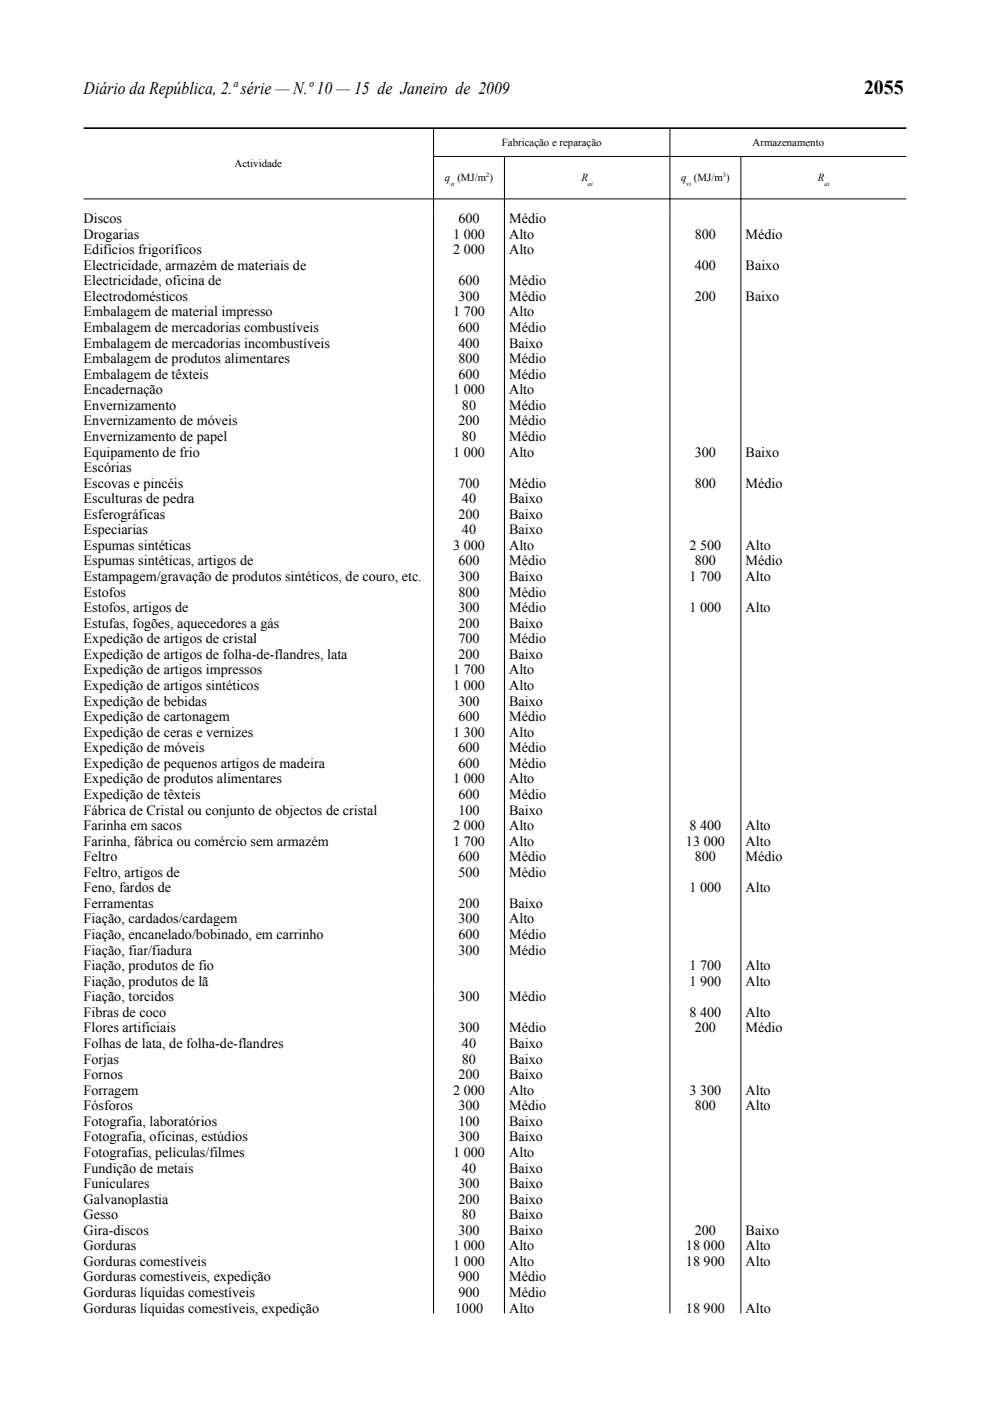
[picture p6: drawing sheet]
<svg xmlns="http://www.w3.org/2000/svg" width="210mm" height="297mm" viewBox="0 0 210 297" stroke-linecap="round" stroke-linejoin="round" font-family="sans-serif">
<defs><g id="words">
<text font-size="4.2" x="183.2" y="20">2055</text>
<text font-size="3.7" x="17.7" y="20">Diário da República, 2.ª série — N.º 10 — 15 de Janeiro de 2009</text>
<g font-size="3">
<text x="17.7" y="47.3">Discos</text>
<text x="97.2" y="47.3">600</text>
<text x="108" y="47.3">Médio</text>
<text x="17.7" y="50.6">Drogarias</text>
<text x="17.7" y="53.9">Edifícios frigoríficos</text>
<text x="96.1" y="50.6">1 000</text>
<text x="96.1" y="53.9">2 000</text>
<text x="108" y="50.6">Alto</text>
<text x="108" y="53.9">Alto</text>
<text x="147.3" y="50.6">800</text>
<text x="158.1" y="50.6">Médio</text>
<text x="17.7" y="57.2">Electricidade, armazém de materiais de</text>
<text x="147.3" y="57.2">400</text>
<text x="158.1" y="57.2">Baixo</text>
<text x="17.7" y="60.5">Electricidade, oficina de</text>
<text x="17.7" y="63.8">Electrodomésticos</text>
<text x="97.2" y="63.8">300</text>
<text x="97.2" y="60.5">600</text>
<text x="108" y="63.8">Médio</text>
<text x="108" y="60.5">Médio</text>
<text x="147.3" y="63.8">200</text>
<text x="158.1" y="63.8">Baixo</text>
<text x="17.7" y="67.1">Embalagem de material impresso</text>
<text x="17.7" y="70.4">Embalagem de mercadorias combustíveis</text>
<text x="96.1" y="67.1">1 700</text>
<text x="97.2" y="70.4">600</text>
<text x="108" y="67.1">Alto</text>
<text x="108" y="70.4">Médio</text>
<text x="17.7" y="73.7">Embalagem de mercadorias incombustíveis</text>
<text x="17.7" y="77">Embalagem de produtos alimentares</text>
<text x="97.2" y="77">800</text>
<text x="97.2" y="73.7">400</text>
<text x="108" y="77">Médio</text>
<text x="108" y="73.7">Baixo</text>
<text x="17.7" y="80.3">Embalagem de têxteis</text>
<text x="17.7" y="83.6">Encadernação</text>
<text x="96.1" y="83.6">1 000</text>
<text x="97.2" y="80.3">600</text>
<text x="108" y="83.6">Alto</text>
<text x="108" y="80.3">Médio</text>
<text x="17.7" y="86.9">Envernizamento</text>
<text x="97.9" y="86.9">80</text>
<text x="108" y="86.9">Médio</text>
<text x="17.7" y="90.2">Envernizamento de móveis</text>
<text x="17.7" y="93.5">Envernizamento de papel</text>
<text x="97.2" y="90.2">200</text>
<text x="97.9" y="93.5">80</text>
<text x="108" y="90.2">Médio</text>
<text x="108" y="93.5">Médio</text>
<text x="17.7" y="96.8">Equipamento de frio</text>
<text x="17.7" y="100.1">Escórias</text>
<text x="96.1" y="96.8">1 000</text>
<text x="108" y="96.8">Alto</text>
<text x="147.3" y="96.8">300</text>
<text x="158.1" y="96.8">Baixo</text>
<text x="17.7" y="103.4">Escovas e pincéis</text>
<text x="17.7" y="106.7">Esculturas de pedra</text>
<text x="97.2" y="103.4">700</text>
<text x="97.9" y="106.7">40</text>
<text x="108" y="103.4">Médio</text>
<text x="108" y="106.7">Baixo</text>
<text x="147.3" y="103.4">800</text>
<text x="158.1" y="103.4">Médio</text>
<text x="17.7" y="110">Esferográficas</text>
<text x="17.7" y="113.3">Especiarias</text>
<text x="97.2" y="110">200</text>
<text x="97.9" y="113.3">40</text>
<text x="108" y="110">Baixo</text>
<text x="108" y="113.3">Baixo</text>
<text x="17.7" y="116.6">Espumas sintéticas</text>
<text x="17.7" y="119.9">Espumas sintéticas, artigos de</text>
<text x="96.1" y="116.6">3 000</text>
<text x="97.2" y="119.9">600</text>
<text x="108" y="116.6">Alto</text>
<text x="108" y="119.9">Médio</text>
<text x="146.2" y="116.6">2 500</text>
<text x="147.3" y="119.9">800</text>
<text x="158.1" y="116.6">Alto</text>
<text x="158.1" y="119.9">Médio</text>
<text x="17.7" y="123.2">Estampagem/gravação de produtos sintéticos, de couro, etc.</text>
<text x="97.2" y="123.2">300</text>
<text x="108" y="123.2">Baixo</text>
<text x="146.2" y="123.2">1 700</text>
<text x="158.1" y="123.2">Alto</text>
<text x="17.7" y="126.5">Estofos</text>
<text x="17.7" y="129.8">Estofos, artigos de</text>
<text x="97.2" y="126.5">800</text>
<text x="97.2" y="129.8">300</text>
<text x="108" y="126.5">Médio</text>
<text x="108" y="129.8">Médio</text>
<text x="146.2" y="129.8">1 000</text>
<text x="158.1" y="129.8">Alto</text>
<text x="17.7" y="133.1">Estufas, fogões, aquecedores a gás</text>
<text x="17.7" y="136.4">Expedição de artigos de cristal</text>
<text x="97.2" y="133.1">200</text>
<text x="97.2" y="136.4">700</text>
<text x="108" y="133.1">Baixo</text>
<text x="108" y="136.4">Médio</text>
<text x="17.7" y="139.7">Expedição de artigos de folha -de -flandres, lata</text>
<text x="17.7" y="143">Expedição de artigos impressos</text>
<text x="96.1" y="143">1 700</text>
<text x="97.2" y="139.7">200</text>
<text x="108" y="143">Alto</text>
<text x="108" y="139.7">Baixo</text>
<text x="17.7" y="146.3">Expedição de artigos sintéticos</text>
<text x="17.7" y="149.6">Expedição de bebidas</text>
<text x="96.1" y="146.3">1 000</text>
<text x="97.2" y="149.6">300</text>
<text x="108" y="149.6">Baixo</text>
<text x="108" y="146.3">Alto</text>
<text x="17.7" y="152.9">Expedição de cartonagem</text>
<text x="97.2" y="152.9">600</text>
<text x="108" y="152.9">Médio</text>
<text x="17.7" y="156.2">Expedição de ceras e vernizes</text>
<text x="17.7" y="159.5">Expedição de móveis</text>
<text x="96.1" y="156.2">1 300</text>
<text x="97.2" y="159.5">600</text>
<text x="108" y="159.5">Médio</text>
<text x="108" y="156.2">Alto</text>
<text x="17.7" y="162.8">Expedição de pequenos artigos de madeira</text>
<text x="17.7" y="166.1">Expedição de produtos alimentares</text>
<text x="96.1" y="166.1">1 000</text>
<text x="97.2" y="162.8">600</text>
<text x="108" y="166.1">Alto</text>
<text x="108" y="162.8">Médio</text>
<text x="17.7" y="169.4">Expedição de têxteis</text>
<text x="17.7" y="172.7">Fábrica de Cristal ou conjunto de objectos de cristal</text>
<text x="97.2" y="169.4">600</text>
<text x="97.2" y="172.7">100</text>
<text x="108" y="169.4">Médio</text>
<text x="108" y="172.7">Baixo</text>
<text x="17.7" y="176">Farinha em sacos</text>
<text x="17.7" y="179.3">Farinha, fábrica ou comércio sem armazém</text>
<text x="96.1" y="176">2 000</text>
<text x="96.1" y="179.3">1 700</text>
<text x="108" y="176">Alto</text>
<text x="108" y="179.3">Alto</text>
<text x="145.4" y="179.3">13 000</text>
<text x="146.2" y="176">8 400</text>
<text x="158.1" y="176">Alto</text>
<text x="158.1" y="179.3">Alto</text>
<text x="17.7" y="182.6">Feltro</text>
<text x="17.7" y="185.9">Feltro, artigos de</text>
<text x="97.2" y="182.6">600</text>
<text x="97.2" y="185.9">500</text>
<text x="108" y="182.6">Médio</text>
<text x="108" y="185.9">Médio</text>
<text x="147.3" y="182.6">800</text>
<text x="158.1" y="182.6">Médio</text>
<text x="17.7" y="189.2">Feno, fardos de</text>
<text x="146.2" y="189.2">1 000</text>
<text x="158.1" y="189.2">Alto</text>
<text x="17.7" y="192.5">Ferramentas</text>
<text x="17.7" y="195.8">Fiação, cardados/cardagem</text>
<text x="97.2" y="192.5">200</text>
<text x="97.2" y="195.8">300</text>
<text x="108" y="192.5">Baixo</text>
<text x="108" y="195.8">Alto</text>
<text x="17.7" y="199.1">Fiação, encanelado/bobinado, em carrinho</text>
<text x="17.7" y="202.4">Fiação, fiar/fiadura</text>
<text x="97.2" y="202.4">300</text>
<text x="97.2" y="199.1">600</text>
<text x="108" y="202.4">Médio</text>
<text x="108" y="199.1">Médio</text>
<text x="17.7" y="205.7">Fiação, produtos de fio</text>
<text x="17.7" y="209">Fiação, produtos de lã</text>
<text x="146.2" y="205.7">1 700</text>
<text x="146.2" y="209">1 900</text>
<text x="158.1" y="205.7">Alto</text>
<text x="158.1" y="209">Alto</text>
<text x="17.7" y="212.3">Fiação, torcidos</text>
<text x="17.7" y="215.6">Fibras de coco</text>
<text x="97.2" y="212.3">300</text>
<text x="108" y="212.3">Médio</text>
<text x="146.2" y="215.6">8 400</text>
<text x="158.1" y="215.6">Alto</text>
<text x="17.7" y="218.9">Flores artificiais</text>
<text x="97.2" y="218.9">300</text>
<text x="108" y="218.9">Médio</text>
<text x="147.3" y="218.9">200</text>
<text x="158.1" y="218.9">Médio</text>
<text x="17.7" y="222.2">Folhas de lata, de folha -de -flandres</text>
<text x="17.7" y="225.5">Forjas</text>
<text x="97.9" y="225.5">80</text>
<text x="97.9" y="222.2">40</text>
<text x="108" y="225.5">Baixo</text>
<text x="108" y="222.2">Baixo</text>
<text x="17.7" y="228.8">Fornos</text>
<text x="17.7" y="232.1">Forragem</text>
<text x="96.1" y="232.1">2 000</text>
<text x="97.2" y="228.8">200</text>
<text x="108" y="228.8">Baixo</text>
<text x="108" y="232.1">Alto</text>
<text x="146.2" y="232.1">3 300</text>
<text x="158.1" y="232.1">Alto</text>
<text x="17.7" y="235.4">Fósforos</text>
<text x="17.7" y="238.7">Fotografia, laboratórios</text>
<text x="97.2" y="235.4">300</text>
<text x="97.2" y="238.7">100</text>
<text x="108" y="235.4">Médio</text>
<text x="108" y="238.7">Baixo</text>
<text x="147.3" y="235.4">800</text>
<text x="158.1" y="235.4">Alto</text>
<text x="17.7" y="242">Fotografia, oficinas, estúdios</text>
<text x="17.7" y="245.3">Fotografias, películas/filmes</text>
<text x="96.1" y="245.3">1 000</text>
<text x="97.2" y="242">300</text>
<text x="108" y="242">Baixo</text>
<text x="108" y="245.3">Alto</text>
<text x="17.7" y="248.6">Fundição de metais</text>
<text x="17.7" y="251.9">Funiculares</text>
<text x="97.2" y="251.9">300</text>
<text x="97.9" y="248.6">40</text>
<text x="108" y="251.9">Baixo</text>
<text x="108" y="248.6">Baixo</text>
<text x="17.7" y="255.2">Galvanoplastia</text>
<text x="97.2" y="255.2">200</text>
<text x="108" y="255.2">Baixo</text>
<text x="17.7" y="258.5">Gesso</text>
<text x="17.7" y="261.8">Gira -discos</text>
<text x="97.2" y="261.8">300</text>
<text x="97.9" y="258.5">80</text>
<text x="108" y="258.5">Baixo</text>
<text x="108" y="261.8">Baixo</text>
<text x="147.3" y="261.8">200</text>
<text x="158.1" y="261.8">Baixo</text>
<text x="17.7" y="265.1">Gorduras</text>
<text x="17.7" y="268.4">Gorduras comestíveis</text>
<text x="96.1" y="265.1">1 000</text>
<text x="96.1" y="268.4">1 000</text>
<text x="108" y="265.1">Alto</text>
<text x="108" y="268.4">Alto</text>
<text x="145.4" y="265.1">18 000</text>
<text x="145.4" y="268.4">18 900</text>
<text x="158.1" y="265.1">Alto</text>
<text x="158.1" y="268.4">Alto</text>
<text x="17.7" y="271.7">Gorduras comestíveis, expedição</text>
<text x="17.7" y="275">Gorduras líquidas comestíveis</text>
<text x="97.2" y="275">900</text>
<text x="97.2" y="271.7">900</text>
<text x="108" y="275">Médio</text>
<text x="108" y="271.7">Médio</text>
<text x="17.7" y="278.3">Gorduras líquidas comestíveis, expedição</text>
<text x="96.4" y="278.3">1000</text>
<text x="108" y="278.3">Alto</text>
<text x="145.4" y="278.3">18 900</text>
<text x="158.1" y="278.3">Alto</text>
</g>
<g font-size="2.3">
<text x="49.8" y="35.5">Actividade</text>
<text x="106.4" y="31">Fabricação e reparação</text>
<text x="159.6" y="31">Armazenamento</text>
<text x="94.3" y="38.5">q (MJ/m )</text>
<text x="123.3" y="38.5">R</text>
<text x="144.4" y="38.5">q (MJ/m )</text>
<text x="173.4" y="38.5">R</text>
</g>
<g font-size="1.4">
<text x="95.5" y="39.4">si</text>
<text x="103.1" y="37.5">2</text>
<text x="124.7" y="39.4">ai</text>
<text x="145.6" y="39.4">vi</text>
<text x="153.2" y="37.5">3</text>
<text x="174.8" y="39.4">ai</text>
</g>
</g></defs>
<path d="M91.8 33.2h100.4M91.9 27.3v5.8M91.9 33.3v8.8M107 33.3v8.8M142 27.3v5.8M142 33.3v8.8M157.1 33.3v8.8M17.7 42.2h174.5M91.9 42.3v236.2M107 42.3v236.2M142 42.3v236.2M157.1 42.3v236.2" fill="none" stroke="#000" stroke-width=".21"/>
<path d="M17.7 27.2h174.5" fill="none" stroke="#000" stroke-width=".35"/>
<use href="#words"/>
</svg>
